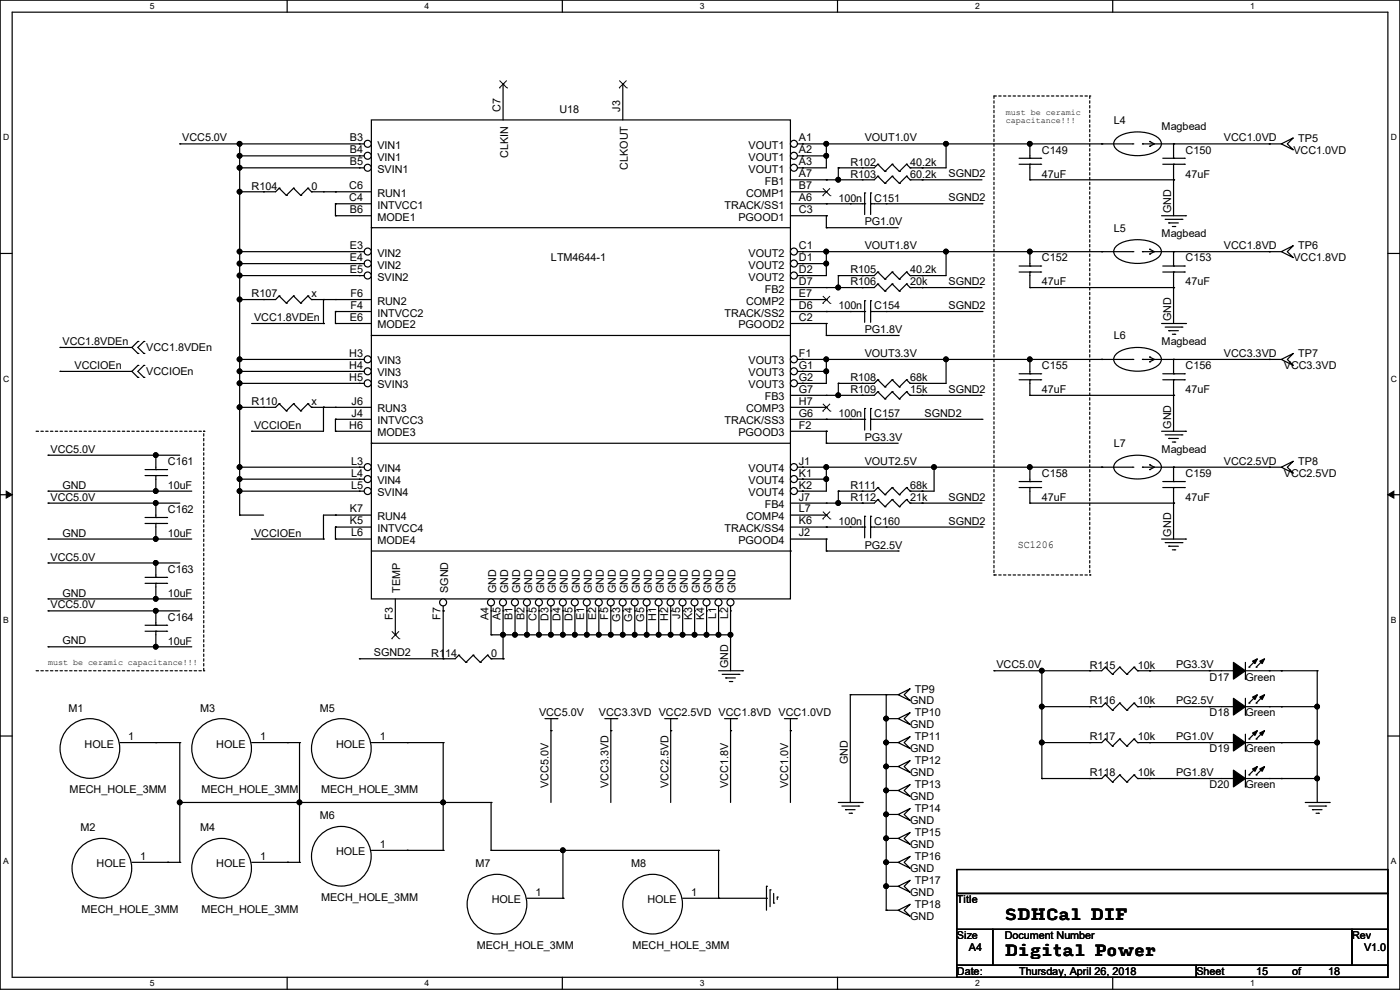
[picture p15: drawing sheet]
<svg xmlns="http://www.w3.org/2000/svg" width="297mm" height="210mm" viewBox="0 0 297 210" stroke-linecap="round" stroke-linejoin="round" font-family="sans-serif">
<defs><g id="words">
<g font-size="3.3">
<text x="213.1" y="195.1">SDHCal DIF</text>
<text x="213.1" y="202.7">Digital Power</text>
</g>
<g font-size="2.3">
<text x="106.2" y="23.7" transform="rotate(-90 106.2 23.7)">C7</text>
<text x="118.7" y="24">U18</text>
<text x="131.6" y="23.7" transform="rotate(-90 131.6 23.7)">J3</text>
<text x="74.2" y="30">B3</text>
<text x="169.5" y="30">A1</text>
<text x="236.3" y="26.2">L4</text>
<text x="246.4" y="27.5">Magbead</text>
<text x="38.7" y="30">VCC5.0V</text>
<text x="74.2" y="32.5">B4</text>
<text x="74.2" y="35.1">B5</text>
<text x="80.1" y="31.6">VIN1</text>
<text x="80.1" y="34.1">VIN1</text>
<text x="107.8" y="33.4" transform="rotate(-90 107.8 33.4)">CLKIN</text>
<text x="133.2" y="36" transform="rotate(-90 133.2 36)">CLKOUT</text>
<text x="158.8" y="31.6">VOUT1</text>
<text x="158.8" y="34.1">VOUT1</text>
<text x="169.5" y="32.5">A2</text>
<text x="169.5" y="35.1">A3</text>
<text x="180.4" y="35.1">R102</text>
<text x="183.4" y="30">VOUT1.0V</text>
<text x="193.1" y="35.1">40.2k</text>
<text x="221" y="32.6">C149</text>
<text x="251.5" y="32.6">C150</text>
<text x="259.6" y="30">VCC1.0VD</text>
<text x="274.4" y="32.6">VCC1.0VD</text>
<text x="275.4" y="30.1">TP5</text>
<text x="53.4" y="40.2">R104</text>
<text x="66.1" y="40.2">0</text>
<text x="74.1" y="40.1">C6</text>
<text x="80.1" y="36.7">SVIN1</text>
<text x="80.1" y="41.7">RUN1</text>
<text x="158.3" y="41.7">COMP1</text>
<text x="158.8" y="36.7">VOUT1</text>
<text x="162.2" y="39.2">FB1</text>
<text x="169.5" y="37.6">A7</text>
<text x="169.5" y="40.1">B7</text>
<text x="180.4" y="37.7">R103</text>
<text x="193.1" y="37.7">60.2k</text>
<text x="201.2" y="37.6">SGND2</text>
<text x="221" y="37.7">47uF</text>
<text x="251.5" y="37.7">47uF</text>
<text x="74.1" y="42.7">C4</text>
<text x="74.2" y="45.2">B6</text>
<text x="80.1" y="46.8">MODE1</text>
<text x="80.1" y="44.3">INTVCC1</text>
<text x="153.7" y="44.3">TRACK/SS1</text>
<text x="156.6" y="46.8">PGOOD1</text>
<text x="169.5" y="42.7">A6</text>
<text x="169.5" y="45.2">C3</text>
<text x="177.9" y="42.8">100n</text>
<text x="183.4" y="47.8">PG1.0V</text>
<text x="185.5" y="42.8">C151</text>
<text x="201.2" y="42.7">SGND2</text>
<text x="248.5" y="45.3" transform="rotate(-90 248.5 45.3)">GND</text>
<text x="74.2" y="52.8">E3</text>
<text x="169.5" y="52.8">C1</text>
<text x="183.4" y="52.9">VOUT1.8V</text>
<text x="236.3" y="49.1">L5</text>
<text x="246.4" y="50.4">Magbead</text>
<text x="259.6" y="52.9">VCC1.8VD</text>
<text x="275.4" y="52.9">TP6</text>
<text x="74.2" y="55.4">E4</text>
<text x="74.2" y="57.9">E5</text>
<text x="80.1" y="54.4">VIN2</text>
<text x="80.1" y="57">VIN2</text>
<text x="80.1" y="59.5">SVIN2</text>
<text x="116.9" y="55.5">LTM4644-1</text>
<text x="158.8" y="54.4">VOUT2</text>
<text x="158.8" y="57">VOUT2</text>
<text x="158.8" y="59.5">VOUT2</text>
<text x="169.5" y="55.4">D1</text>
<text x="169.5" y="57.9">D2</text>
<text x="180.4" y="58">R105</text>
<text x="193.1" y="58">40.2k</text>
<text x="221" y="55.5">C152</text>
<text x="251.5" y="55.5">C153</text>
<text x="274.4" y="55.5">VCC1.8VD</text>
<text x="53.4" y="63.1">R107</text>
<text x="66.1" y="63.1">x</text>
<text x="74.3" y="65.5">F4</text>
<text x="74.3" y="63">F6</text>
<text x="80.1" y="64.6">RUN2</text>
<text x="158.3" y="64.6">COMP2</text>
<text x="162.2" y="62.1">FB2</text>
<text x="169.5" y="65.5">D6</text>
<text x="169.5" y="60.5">D7</text>
<text x="169.5" y="63">E7</text>
<text x="177.9" y="65.6">100n</text>
<text x="180.4" y="60.5">R106</text>
<text x="185.5" y="65.6">C154</text>
<text x="193.1" y="60.5">20k</text>
<text x="201.2" y="60.5">SGND2</text>
<text x="201.2" y="65.6">SGND2</text>
<text x="221" y="60.5">47uF</text>
<text x="251.5" y="60.5">47uF</text>
<text x="53.9" y="68.1">VCC1.8VDEn</text>
<text x="74.2" y="68.1">E6</text>
<text x="80.1" y="69.7">MODE2</text>
<text x="80.1" y="67.1">INTVCC2</text>
<text x="153.7" y="67.1">TRACK/SS2</text>
<text x="156.6" y="69.7">PGOOD2</text>
<text x="169.5" y="68.1">C2</text>
<text x="183.4" y="70.7">PG1.8V</text>
<text x="236.3" y="72">L6</text>
<text x="248.5" y="68.1" transform="rotate(-90 248.5 68.1)">GND</text>
<text x="13.3" y="73.2">VCC1.8VDEn</text>
<text x="31" y="74.5">VCC1.8VDEn</text>
<text x="74.1" y="75.7">H3</text>
<text x="80.1" y="77.3">VIN3</text>
<text x="158.8" y="77.3">VOUT3</text>
<text x="169.5" y="75.7">F1</text>
<text x="183.4" y="75.7">VOUT3.3V</text>
<text x="246.4" y="73.2">Magbead</text>
<text x="259.6" y="75.7">VCC3.3VD</text>
<text x="275.4" y="75.8">TP7</text>
<text x="15.8" y="78.3">VCCIOEn</text>
<text x="31" y="79.6">VCCIOEn</text>
<text x="74.1" y="78.2">H4</text>
<text x="74.1" y="80.8">H5</text>
<text x="80.1" y="79.8">VIN3</text>
<text x="80.1" y="82.4">SVIN3</text>
<text x="158.8" y="79.8">VOUT3</text>
<text x="158.8" y="82.4">VOUT3</text>
<text x="169.5" y="78.2">G1</text>
<text x="169.5" y="80.8">G2</text>
<text x="169.5" y="83.3">G7</text>
<text x="180.4" y="80.9">R108</text>
<text x="180.4" y="83.4">R109</text>
<text x="193.1" y="80.9">68k</text>
<text x="193.1" y="83.4">15k</text>
<text x="201.2" y="83.4">SGND2</text>
<text x="221" y="78.3">C155</text>
<text x="221" y="83.4">47uF</text>
<text x="251.5" y="78.3">C156</text>
<text x="251.5" y="83.4">47uF</text>
<text x="272.3" y="78.3">VCC3.3VD</text>
<text x="53.4" y="85.9">R110</text>
<text x="66.1" y="85.9">x</text>
<text x="74.6" y="88.4">J4</text>
<text x="74.6" y="85.9">J6</text>
<text x="80.1" y="87.5">RUN3</text>
<text x="158.3" y="87.5">COMP3</text>
<text x="162.2" y="84.9">FB3</text>
<text x="169.5" y="88.4">G6</text>
<text x="169.5" y="85.9">H7</text>
<text x="177.9" y="88.5">100n</text>
<text x="185.5" y="88.5">C157</text>
<text x="196.1" y="88.4">SGND2</text>
<text x="53.9" y="91">VCCIOEn</text>
<text x="74.1" y="90.9">H6</text>
<text x="80.1" y="92.5">MODE3</text>
<text x="80.1" y="90">INTVCC3</text>
<text x="153.7" y="90">TRACK/SS3</text>
<text x="156.6" y="92.5">PGOOD3</text>
<text x="169.5" y="90.9">F2</text>
<text x="183.4" y="93.5">PG3.3V</text>
<text x="236.3" y="94.8">L7</text>
<text x="248.5" y="91" transform="rotate(-90 248.5 91)">GND</text>
<text x="10.7" y="96.1">VCC5.0V</text>
<text x="35.6" y="98.6">C161</text>
<text x="74.5" y="98.6">L3</text>
<text x="74.5" y="101.1">L4</text>
<text x="80.1" y="100.2">VIN4</text>
<text x="158.8" y="100.2">VOUT4</text>
<text x="169.5" y="98.6">J1</text>
<text x="169.5" y="101.1">K1</text>
<text x="183.4" y="98.6">VOUT2.5V</text>
<text x="221" y="101.2">C158</text>
<text x="246.4" y="96.1">Magbead</text>
<text x="251.5" y="101.2">C159</text>
<text x="259.6" y="98.6">VCC2.5VD</text>
<text x="272.3" y="101.2">VCC2.5VD</text>
<text x="275.4" y="98.6">TP8</text>
<text x="10.7" y="106.2">VCC5.0V</text>
<text x="13.3" y="103.7">GND</text>
<text x="35.6" y="103.7">10uF</text>
<text x="74.5" y="103.6">L5</text>
<text x="80.1" y="102.7">VIN4</text>
<text x="80.1" y="105.2">SVIN4</text>
<text x="158.8" y="102.7">VOUT4</text>
<text x="158.8" y="105.2">VOUT4</text>
<text x="162.2" y="107.8">FB4</text>
<text x="169.5" y="103.6">K2</text>
<text x="169.5" y="106.2">J7</text>
<text x="180.4" y="103.7">R111</text>
<text x="180.4" y="106.3">R112</text>
<text x="193.1" y="103.7">68k</text>
<text x="193.1" y="106.3">21k</text>
<text x="201.2" y="106.2">SGND2</text>
<text x="221" y="106.3">47uF</text>
<text x="251.5" y="106.3">47uF</text>
<text x="13.3" y="113.8">GND</text>
<text x="35.6" y="108.8">C162</text>
<text x="35.6" y="113.9">10uF</text>
<text x="53.9" y="113.8">VCCIOEn</text>
<text x="74.2" y="111.3">K5</text>
<text x="74.2" y="108.7">K7</text>
<text x="74.5" y="113.8">L6</text>
<text x="80.1" y="112.9">INTVCC4</text>
<text x="80.1" y="110.3">RUN4</text>
<text x="153.7" y="112.9">TRACK/SS4</text>
<text x="158.3" y="110.3">COMP4</text>
<text x="169.5" y="113.8">J2</text>
<text x="169.5" y="111.3">K6</text>
<text x="169.5" y="108.7">L7</text>
<text x="177.9" y="111.3">100n</text>
<text x="185.5" y="111.3">C160</text>
<text x="201.2" y="111.3">SGND2</text>
<text x="248.5" y="113.8" transform="rotate(-90 248.5 113.8)">GND</text>
<text x="10.7" y="118.9">VCC5.0V</text>
<text x="80.1" y="115.4">MODE4</text>
<text x="156.6" y="115.4">PGOOD4</text>
<text x="183.4" y="116.4">PG2.5V</text>
<text x="215.9" y="116.2">SC1206</text>
<text x="35.6" y="121.5">C163</text>
<text x="84.9" y="125.8" transform="rotate(-90 84.9 125.8)">TEMP</text>
<text x="95.1" y="125.8" transform="rotate(-90 95.1 125.8)">SGND</text>
<text x="105.2" y="125.8" transform="rotate(-90 105.2 125.8)">GND</text>
<text x="107.8" y="125.8" transform="rotate(-90 107.8 125.8)">GND</text>
<text x="110.3" y="125.8" transform="rotate(-90 110.3 125.8)">GND</text>
<text x="112.9" y="125.8" transform="rotate(-90 112.9 125.8)">GND</text>
<text x="115.4" y="125.8" transform="rotate(-90 115.4 125.8)">GND</text>
<text x="117.9" y="125.8" transform="rotate(-90 117.9 125.8)">GND</text>
<text x="120.5" y="125.8" transform="rotate(-90 120.5 125.8)">GND</text>
<text x="123" y="125.8" transform="rotate(-90 123 125.8)">GND</text>
<text x="125.6" y="125.8" transform="rotate(-90 125.6 125.8)">GND</text>
<text x="128.1" y="125.8" transform="rotate(-90 128.1 125.8)">GND</text>
<text x="130.6" y="125.8" transform="rotate(-90 130.6 125.8)">GND</text>
<text x="133.2" y="125.8" transform="rotate(-90 133.2 125.8)">GND</text>
<text x="135.7" y="125.8" transform="rotate(-90 135.7 125.8)">GND</text>
<text x="138.3" y="125.8" transform="rotate(-90 138.3 125.8)">GND</text>
<text x="140.8" y="125.8" transform="rotate(-90 140.8 125.8)">GND</text>
<text x="143.3" y="125.8" transform="rotate(-90 143.3 125.8)">GND</text>
<text x="145.9" y="125.8" transform="rotate(-90 145.9 125.8)">GND</text>
<text x="148.4" y="125.8" transform="rotate(-90 148.4 125.8)">GND</text>
<text x="151" y="125.8" transform="rotate(-90 151 125.8)">GND</text>
<text x="153.5" y="125.8" transform="rotate(-90 153.5 125.8)">GND</text>
<text x="156.1" y="125.8" transform="rotate(-90 156.1 125.8)">GND</text>
<text x="10.7" y="129.1">VCC5.0V</text>
<text x="13.3" y="126.5">GND</text>
<text x="35.6" y="126.6">10uF</text>
<text x="35.6" y="131.7">C164</text>
<text x="83.3" y="131.5" transform="rotate(-90 83.3 131.5)">F3</text>
<text x="93.5" y="131.5" transform="rotate(-90 93.5 131.5)">F7</text>
<text x="103.6" y="131.6" transform="rotate(-90 103.6 131.6)">A4</text>
<text x="106.2" y="131.6" transform="rotate(-90 106.2 131.6)">A5</text>
<text x="108.7" y="131.6" transform="rotate(-90 108.7 131.6)">B1</text>
<text x="111.3" y="131.6" transform="rotate(-90 111.3 131.6)">B2</text>
<text x="113.8" y="131.7" transform="rotate(-90 113.8 131.7)">C5</text>
<text x="116.3" y="131.7" transform="rotate(-90 116.3 131.7)">D3</text>
<text x="118.9" y="131.7" transform="rotate(-90 118.9 131.7)">D4</text>
<text x="121.4" y="131.7" transform="rotate(-90 121.4 131.7)">D5</text>
<text x="124" y="131.6" transform="rotate(-90 124 131.6)">E1</text>
<text x="126.5" y="131.6" transform="rotate(-90 126.5 131.6)">E2</text>
<text x="129" y="131.5" transform="rotate(-90 129 131.5)">F5</text>
<text x="131.6" y="131.9" transform="rotate(-90 131.6 131.9)">G3</text>
<text x="134.1" y="131.9" transform="rotate(-90 134.1 131.9)">G4</text>
<text x="136.7" y="131.9" transform="rotate(-90 136.7 131.9)">G5</text>
<text x="139.2" y="131.7" transform="rotate(-90 139.2 131.7)">H1</text>
<text x="141.7" y="131.7" transform="rotate(-90 141.7 131.7)">H2</text>
<text x="144.3" y="131.2" transform="rotate(-90 144.3 131.2)">J5</text>
<text x="146.8" y="131.6" transform="rotate(-90 146.8 131.6)">K3</text>
<text x="149.4" y="131.6" transform="rotate(-90 149.4 131.6)">K4</text>
<text x="151.9" y="131.4" transform="rotate(-90 151.9 131.4)">L1</text>
<text x="154.4" y="131.4" transform="rotate(-90 154.4 131.4)">L2</text>
<text x="13.3" y="136.7">GND</text>
<text x="35.6" y="136.7">10uF</text>
<text x="79.3" y="139.2">SGND2</text>
<text x="91.5" y="139.3">R114</text>
<text x="104.2" y="139.3">0</text>
<text x="154.5" y="141.8" transform="rotate(-90 154.5 141.8)">GND</text>
<text x="211.4" y="141.8">VCC5.0V</text>
<text x="231.2" y="141.8">R115</text>
<text x="241.4" y="141.8">10k</text>
<text x="249.5" y="141.8">PG3.3V</text>
<text x="193.1" y="149.4">GND</text>
<text x="194.1" y="146.9">TP9</text>
<text x="231.2" y="149.4">R116</text>
<text x="241.4" y="149.4">10k</text>
<text x="249.5" y="149.4">PG2.5V</text>
<text x="256.6" y="144.4">D17</text>
<text x="264.2" y="144.4">Green</text>
<text x="14.5" y="151">M1</text>
<text x="42.5" y="151">M3</text>
<text x="67.9" y="151">M5</text>
<text x="114.4" y="152">VCC5.0V</text>
<text x="127" y="152">VCC3.3VD VCC2.5VD VCC1.8VD VCC1.0VD</text>
<text x="193.1" y="154.5">GND</text>
<text x="194.1" y="152">TP10</text>
<text x="256.6" y="152">D18</text>
<text x="264.2" y="152">Green</text>
<text x="18" y="158.6">HOLE</text>
<text x="27.2" y="157">1</text>
<text x="45.9" y="158.6">HOLE</text>
<text x="55.2" y="157">1</text>
<text x="71.3" y="158.6">HOLE</text>
<text x="80.6" y="157">1</text>
<text x="193.1" y="159.6">GND</text>
<text x="194.1" y="157.1">TP11</text>
<text x="231.2" y="157.1">R117</text>
<text x="241.4" y="157.1">10k</text>
<text x="249.5" y="157">PG1.0V</text>
<text x="256.6" y="159.6">D19</text>
<text x="264.2" y="159.6">Green</text>
<text x="116.4" y="167.2" transform="rotate(-90 116.4 167.2)">VCC5.0V</text>
<text x="129.1" y="167.2" transform="rotate(-90 129.1 167.2)">VCC3.3VD</text>
<text x="141.8" y="167.2" transform="rotate(-90 141.8 167.2)">VCC2.5VD</text>
<text x="154.5" y="167.2" transform="rotate(-90 154.5 167.2)">VCC1.8V</text>
<text x="167.2" y="167.2" transform="rotate(-90 167.2 167.2)">VCC1.0V</text>
<text x="179.9" y="162.1" transform="rotate(-90 179.9 162.1)">GND</text>
<text x="193.1" y="164.7">GND</text>
<text x="194.1" y="167.2">TP13</text>
<text x="194.1" y="162.1">TP12</text>
<text x="231.2" y="164.7">R118</text>
<text x="241.4" y="164.7">10k</text>
<text x="249.5" y="164.6">PG1.8V</text>
<text x="256.6" y="167.2">D20</text>
<text x="264.2" y="167.2">Green</text>
<text x="14.8" y="168.2">MECH_HOLE_3MM</text>
<text x="42.7" y="168.2">MECH_HOLE_3MM</text>
<text x="67.9" y="173.8">M6</text>
<text x="68.1" y="168.2">MECH_HOLE_3MM</text>
<text x="193.1" y="169.8">GND</text>
<text x="194.1" y="172.3">TP14</text>
<text x="17.1" y="176.4">M2</text>
<text x="42.5" y="176.4">M4</text>
<text x="80.6" y="179.8">1</text>
<text x="193.1" y="174.8">GND</text>
<text x="193.1" y="179.9">GND</text>
<text x="194.1" y="177.4">TP15</text>
<text x="20.5" y="184">HOLE</text>
<text x="29.8" y="182.4">1</text>
<text x="45.9" y="184">HOLE</text>
<text x="55.2" y="182.4">1</text>
<text x="71.3" y="181.4">HOLE</text>
<text x="100.9" y="184">M7</text>
<text x="133.9" y="184">M8</text>
<text x="193.1" y="185">GND</text>
<text x="194.1" y="182.5">TP16</text>
<text x="68.1" y="191.1">MECH_HOLE_3MM</text>
<text x="104.3" y="191.6">HOLE</text>
<text x="113.6" y="190">1</text>
<text x="137.3" y="191.6">HOLE</text>
<text x="146.6" y="190">1</text>
<text x="193.1" y="190.1">GND</text>
<text x="194.1" y="187.5">TP17</text>
<text x="203" y="191.6">Title</text>
<text x="17.3" y="193.6">MECH_HOLE_3MM</text>
<text x="42.7" y="193.6">MECH_HOLE_3MM</text>
<text x="193.1" y="195.2">GND</text>
<text x="194.1" y="192.6">TP18</text>
<text x="101.1" y="201.3">MECH_HOLE_3MM</text>
<text x="134.2" y="201.3">MECH_HOLE_3MM</text>
<text x="203" y="199.2">Size</text>
<text x="205.5" y="201.8">A4</text>
<text x="213.2" y="199.2">Document Number</text>
<text x="286.8" y="199.2">Rev</text>
<text x="289.4" y="201.8">V1.0</text>
<text x="203" y="206.8">Date:</text>
<text x="216.2" y="206.8">Thursday, April 26, 2018</text>
<text x="253.8" y="206.8">Sheet</text>
<text x="266.5" y="206.8">15</text>
<text x="274.1" y="206.8">of</text>
<text x="281.7" y="206.8">18</text>
</g>
<g font-size="1.8">
<text x="31.8" y="1.9">5</text>
<text x="90.1" y="1.9">4</text>
<text x="148.5" y="1.9">3</text>
<text x="206.8" y="1.9">2</text>
<text x="265.2" y="1.9">1</text>
<text x=".7" y="29.8">D</text>
<text x="213.4" y="24.3">must be ceramic</text>
<text x="213.4" y="26.1">capacitance!!!</text>
<text x="295.1" y="29.8">D</text>
<text x=".7" y="80.9">C</text>
<text x="295.1" y="80.9">C</text>
<text x=".7" y="132.1">B</text>
<text x="295.1" y="132.1">B</text>
<text x="10.2" y="141.1">must be ceramic capacitance!!!</text>
<text x=".7" y="183.3">A</text>
<text x="295.1" y="183.3">A</text>
<text x="31.8" y="209.2">5</text>
<text x="90.1" y="209.2">4</text>
<text x="148.5" y="209.2">3</text>
<text x="206.8" y="209.2">2</text>
<text x="265.2" y="209.2">1</text>
</g>
</g></defs>
<path d="M0 0h297v209.8h-297zM2.6 2.6h291.8v204.7h-291.8z" fill="none" stroke="#000" stroke-width=".25"/>
<g fill="#fff">
<path d="M31.7 .3h1v2h-1z"/>
<path d="M31.7 207.6h1v2h-1z"/>
</g>
<path d="M60.9 0v2.6M60.9 207.3v2.5" fill="none" stroke="#000" stroke-width=".25"/>
<g fill="#fff">
<path d="M90.1 .3h1v2h-1z"/>
<path d="M90.1 207.6h1v2h-1z"/>
</g>
<path d="M119.3 0v2.6M119.3 207.3v2.5" fill="none" stroke="#000" stroke-width=".25"/>
<g fill="#fff">
<path d="M148.5 .3h.9v2h-.9z"/>
<path d="M148.5 207.6h.9v2h-.9z"/>
</g>
<path d="M177.7 0v2.6M177.7 207.3v2.5" fill="none" stroke="#000" stroke-width=".25"/>
<g fill="#fff">
<path d="M206.8 .3h1v2h-1z"/>
<path d="M206.8 207.6h1v2h-1z"/>
</g>
<path d="M236.1 0v2.6M236.1 207.3v2.5" fill="none" stroke="#000" stroke-width=".25"/>
<g fill="#fff">
<path d="M265.2 .3h1v2h-1z"/>
<path d="M265.2 207.6h1v2h-1z"/>
<path d="M.7 28.2h1.2v1.9h-1.2z"/>
<path d="M295.1 28.2h1.2v1.9h-1.2z"/>
<path d="M.7 79.3h1.2v2h-1.2z"/>
<path d="M295.1 79.3h1.2v2h-1.2z"/>
</g>
<path d="M0 53.8h2.6M294.4 53.8h2.6" fill="none" stroke="#000" stroke-width=".25"/>
<g fill="#fff">
<path d="M.7 130.5h1.2v2h-1.2z"/>
<path d="M295.1 130.5h1.1v2h-1.1z"/>
</g>
<path d="M0 104.9h2.6M294.4 104.9h2.6" fill="none" stroke="#000" stroke-width=".25"/>
<path d="M1.3 104.2l1.3 .7-1.3 .8zM294.4 104.9l1.3-.7v1.5z" fill="#000" stroke="#000" stroke-width=".21"/>
<g fill="#fff">
<path d="M.7 181.7h1.2v2h-1.2z"/>
<path d="M295.1 181.7h1.1v2h-1.1z"/>
</g>
<g fill="none" stroke="#000" stroke-width=".25">
<path d="M38.1 30.5h.1M38.1 30.5h38.1M50.8 35.6h.1M50.8 30.5h.1M50.8 33.1h.1M50.8 30.5v78.8M50.8 33.1h25.4M50.8 35.6h25.4M59.2 39.9h.1M59.2 39.9l-.7 .8h-7.7M59.2 39.9l1.5 1.5M62.3 39.9h.1"/>
<path d="M62.3 39.9l-1.6 1.5M62.3 39.9l1.5 1.5M65.3 39.9h.1M65.3 39.9l-1.5 1.5M65.3 39.9l.8 .8M78.8 25.4h88.9v101.6h-88.9zM170.2 33.1h.1M170.2 35.6h.1M170.2 30.5h.1M170.2 33.1h5.1M170.2 30.5h70.1M175.3 30.5h.1"/>
<path d="M175.3 33.1h.1M175.3 38.1h.1M175.3 30.5v5.1h-5.1M177.8 35.6h.1M177.8 38.1h.1M177.8 35.6h5.1M177.8 35.6v2.5M182.9 38.1h.1M186.2 37.4h.1M186.2 37.4l-.7 .7h-10.2M186.2 37.4l1.5 1.5M187.7 38.9h.1"/>
<path d="M189.3 37.4h.1M189.3 37.4l-1.6 1.5M189.3 37.4l1.5 1.5M190.8 38.9h.1M192.3 37.4h.1M192.3 37.4l-1.5 1.5M192.3 37.4l.8 .7M193.1 38.1h.1M193.1 38.1h15.2M195.6 38.1h.1M195.6 35.6h.1M200.7 30.5h.1"/>
<path d="M200.7 30.5v5.1h-5.1M218.5 30.5h.1M218.5 38.1h30.5M233.7 30.5h.1M236.7 29.5a7.7 7.7 0 0 1 7.4-1.1 2.88 2.88 0 0 1 2.3 2.1 3.3 3.3 0 0 1-3.1 2.3 7.6 7.6 0 0 1-6.6-1.3 1.41 1.41 0 0 1 0-2zM240.3 30.5h.1M242.4 30.5h.1M242.4 30.5h26.9M243.9 30h.1M243.9 31h.1M243.9 30l1 .5-1 .5M249 38.1h.1"/>
<path d="M249 30.5h.1M249 38.1v7.7M269.3 30.5h.1M50.8 40.7h.1M50.8 53.4h.1M50.8 55.9h.1M50.8 58.5h.1M50.8 55.9h25.4M50.8 53.4h25.4M50.8 58.5h25.4M55.9 40.7h.1M60.7 41.4h.1"/>
<path d="M63.8 41.4h.1M66.1 40.7h.1M66.1 40.7h5.1M68.6 40.7h.1M71.2 40.7h.1M71.2 43.2h.1M71.2 43.2v2.6M78.8 48.3h.1M78.8 48.3h88.9M170.2 55.9h.1M170.2 58.5h.1M170.2 53.4h.1"/>
<path d="M170.2 55.9h5.1M170.2 53.4h63.5M175.3 53.4h.1M175.3 55.9h.1M175.3 43.2h.1M175.3 48.3h.1M175.3 45.8h.1M175.3 45.8v2.5M175.3 53.4v5.1h-5.1M175.3 43.2h8.1M175.3 48.3h15.2M177.8 58.5h.1"/>
<path d="M177.8 58.5v2.5M180.4 43.2h.1M182.9 58.5h.1M183.4 43.2h.1M183.4 40.9h.1M183.4 40.9v4.6M184.7 40.9h.1M184.7 43.2h.1M184.7 43.2h23.6M184.7 40.9v4.6M186.2 57.7h.1M186.2 57.7l-.7 .8h-7.7"/>
<path d="M186.2 57.7l1.5 1.5M187.7 59.2h.1M188 43.2h.1M189.3 57.7h.1M189.3 57.7l-1.6 1.5M189.3 57.7l1.5 1.5M190.8 59.2h.1M192.3 57.7h.1M192.3 57.7l-1.5 1.5M192.3 57.7l.8 .8M193.1 58.5h.1M195.6 58.5h.1"/>
<path d="M200.7 53.4h.1M200.7 53.4v5.1h-7.6M208.3 43.2h.1M216.2 57.7h4.6M216.2 56.4h4.6M218.5 53.4h.1M218.5 56.4h.1M218.5 57.7h.1M218.5 53.4v3M218.5 57.7v3.3M220.8 57.7h.1M220.8 56.4h.1"/>
<path d="M233.7 53.4h.1M246.4 45.8h5.1M246.7 57.7h4.5M246.7 56.4h4.5M247.2 46.5h3.5M247.9 47.3h.1M247.9 47.3h2.1M248.7 48h.5M249 56.4h.1M249 57.7h.1M249 53.4h.1M249 53.4h22.8"/>
<path d="M249 53.4v3M249 57.7v10.9M249.2 48h.1M250.7 46.5h.1M251.2 57.7h.1M251.2 56.4h.1M251.5 45.8h.1M269.3 53.4h.1M271.8 53.4l2.6-1.3-1.3 1.3 1.3 1.3zM12.7 73.7h.1M12.7 78.8h.1M12.7 78.8h15.3"/>
<path d="M12.7 73.7h15.3M28 73.7l1.3 1.3M28 78.8l1.3 1.3M29.3 72.4h.1M29.3 75h.1M29.3 77.5h.1M29.3 72.4l-1.3 1.3M29.3 77.5l-1.3 1.3M30.5 75h.1M30.5 72.4h.1M30.5 77.5h.1M30.5 72.4l-1.2 1.3 1.2 1.3"/>
<path d="M30.5 77.5l-1.2 1.3 1.2 1.3M50.8 63.5h.1M50.8 76.2h.1M50.8 78.8h.1M50.8 78.8h25.4M50.8 76.2h25.4M50.8 63.5h5.1M53.4 68.6h15.2M68.6 68.6h.1M68.6 63.5h.1M68.6 63.5v5.1M68.6 63.5h2.6"/>
<path d="M71.2 66.1h.1M71.2 66.1v2.5M78.8 71.2h.1M78.8 71.2h88.9M170.2 78.8h.1M170.2 76.2h.1M170.2 78.8h5.1M170.2 76.2h63.5M175.3 76.2h.1M175.3 78.8h.1M175.3 66.1h.1M175.3 71.2h.1"/>
<path d="M175.3 76.2v5.1h-5.1M175.3 68.6v2.6M175.3 66.1h5.1M175.3 71.2h15.2M177.8 61h.1M182.9 61h.1M186.2 60.2h.1M186.2 60.2l-.7 .8h-10.2M186.2 60.2l1.5 1.6M187.7 61.8h.1M188 66.1h20.3M189.3 60.2h.1"/>
<path d="M189.3 60.2l-1.6 1.6M189.3 60.2l1.5 1.6M190.5 71.2h.1M190.8 61.8h.1M192.3 60.2h.1M192.3 60.2l-1.5 1.6M192.3 60.2l.8 .8M193.1 61h.1M193.1 61h15.2M195.6 61h.1M200.7 76.2h.1M200.7 76.2v5.1h-7.6"/>
<path d="M208.3 66.1h.1M218.5 76.2h.1M218.5 61h.1M218.5 61h30.5M233.7 76.2h.1M246.4 68.6h5.1M247.2 69.4h3.5M247.9 70.1h.1M247.9 70.1h2.1M248.7 70.9h.5M249 61h.1M249 76.2h22.8"/>
<path d="M249.2 70.9h.1M250.7 69.4h.1M251.5 68.6h.1M269.3 76.2h.1M271.8 76.2l2.6-1.2-1.3 1.2 1.3 1.3zM10.2 96.6h.1M10.2 96.6h27.9M29.3 80.1h.1M30.5 80.1h.1M33.1 96.6h.1M50.8 81.3h.1M50.8 86.4h.1"/>
<path d="M50.8 99.1h.1M50.8 81.3h25.4M50.8 99.1h25.4M50.8 86.4h5.1M53.4 91.5h.1M68.6 86.4h.1M68.6 86.4h2.6M68.6 86.4v5.1h-15.2M71.2 88.9h.1M71.2 88.9v2.6M78.8 94h.1M78.8 94h88.9"/>
<path d="M170.2 81.3h.1M170.2 99.1h.1M170.2 99.1h63.5M175.3 99.1h.1M175.3 88.9h.1M175.3 94h.1M175.3 91.5h.1M175.3 99.1v5.1h-5.1M175.3 91.5v2.5M175.3 88.9h5.1M175.3 94h15.2M177.8 81.3h.1"/>
<path d="M177.8 83.9h.1M177.8 81.3v2.6M182.9 83.9h.1M182.9 81.3h.1M186.2 80.6h.1M186.2 83.1h.1M186.2 80.6l-.7 .7h-7.7M186.2 83.1l-.7 .8h-10.2M186.2 80.6l1.5 1.5M186.2 83.1l1.5 1.5M187.7 82.1h.1M187.7 84.6h.1"/>
<path d="M188 88.9h20.3M189.3 80.6h.1M189.3 83.1h.1M189.3 80.6l-1.6 1.5M189.3 80.6l1.5 1.5M189.3 83.1l-1.6 1.5M189.3 83.1l1.5 1.5M190.8 82.1h.1M190.8 84.6h.1M192.3 80.6h.1M192.3 83.1h.1M192.3 80.6l-1.5 1.5"/>
<path d="M192.3 80.6l.8 .7M192.3 83.1l-1.5 1.5M192.3 83.1l.8 .8M193.1 81.3h.1M193.1 83.9h.1M193.1 83.9h15.2M195.6 81.3h.1M195.6 83.9h.1M198.2 99.1h.1M198.2 99.1v5.1h-5.1M208.3 88.9h.1M218.5 99.1h.1"/>
<path d="M218.5 83.9h30.5M218.5 99.1v3.1M233.7 99.1h.1M246.4 91.5h5.1M247.2 92.2h3.5M247.9 93h.1M247.9 93h2.1M248.7 93.8h.5M249 83.9h.1M249 99.1h.1M249 99.1h20.3M249 83.9v7.6"/>
<path d="M249 99.1v3.1M249.2 93.8h.1M250.7 92.2h.1M251.5 91.5h.1M269.3 99.1h.1M10.2 104.2h.1M10.2 114.3h.1M10.2 106.7h.1M10.2 119.4h.1M10.2 104.2h30.5M10.2 114.3h30.5M10.2 119.4h27.9"/>
<path d="M10.2 106.7h27.9M30.8 111h4.5M30.8 109.8h4.5M33.1 104.2h.1M33.1 119.4h.1M33.1 114.3h.1M33.1 106.7h.1M33.1 109.8h.1M33.1 111h.1M33.1 106.7v3.1M33.1 111v3.3M33.1 119.4v3.1"/>
<path d="M35.3 111h.1M35.3 109.8h.1M50.8 101.6h.1M50.8 104.2h.1M50.8 109.3h.1M50.8 104.2h25.4M50.8 101.6h25.4M50.8 109.3h5.1M53.4 114.3h.1M53.4 114.3h15.2M68.6 114.3h.1M71.2 111.8h.1"/>
<path d="M71.2 109.3h.1M71.2 111.8v2.5M71.2 109.3h-2.6v5M78.8 116.9h88.9M167.7 116.9h.1M170.2 101.6h.1M170.2 104.2h.1M170.2 101.6h5.1M175.3 101.6h.1M175.3 111.8h.1M175.3 116.9h.1M175.3 114.3v2.6"/>
<path d="M175.3 111.8h8.1M175.3 116.9h15.2M177.8 104.2h.1M177.8 106.7h.1M177.8 104.2v2.5M180.4 111.8h.1M182.9 106.7h.1M182.9 104.2h.1M183.4 111.8h.1M183.4 109.5h.1M183.4 109.5v4.6M184.7 109.5h.1"/>
<path d="M184.7 111.8h.1M184.7 111.8h23.6M184.7 109.5v4.6M186.2 103.4h.1M186.2 106h.1M186.2 103.4l-.7 .8h-7.7M186.2 106l-.7 .7h-10.2M186.2 103.4l1.5 1.5M186.2 106l1.5 1.5M187.7 104.9h.1M187.7 107.5h.1M188 111.8h.1"/>
<path d="M189.3 103.4h.1M189.3 106h.1M189.3 103.4l-1.6 1.5M189.3 103.4l1.5 1.5M189.3 106l-1.6 1.5M189.3 106l1.5 1.5M190.5 116.9h.1M190.8 104.9h.1M190.8 107.5h.1M192.3 103.4h.1M192.3 106h.1M192.3 103.4l-1.5 1.5"/>
<path d="M192.3 103.4l.8 .8M192.3 106l-1.5 1.5M192.3 106l.8 .7M193.1 104.2h.1M193.1 106.7h.1M193.1 106.7h15.2M195.6 104.2h.1M195.6 106.7h.1M208.3 111.8h.1M216.2 103.4h4.6M216.2 102.2h4.6M218.5 102.2h.1"/>
<path d="M218.5 103.4h.1M218.5 106.7h.1M218.5 106.7h30.5M218.5 103.4v3.3M220.8 103.4h.1M220.8 102.2h.1M246.4 114.3h5.1M246.7 103.4h4.5M246.7 102.2h4.5M247.2 115.1h3.5M247.9 115.9h.1M247.9 115.9h2.1"/>
<path d="M248.7 116.6h.5M249 106.7h.1M249 102.2h.1M249 103.4h.1M249 103.4v10.9M249.2 116.6h.1M250.7 115.1h.1M251.2 103.4h.1M251.2 102.2h.1M251.5 114.3h.1M10.2 127h.1M10.2 137.2h.1"/>
<path d="M10.2 129.6h.1M10.2 127h30.5M10.2 137.2h30.5M10.2 129.6h27.9M30.8 123.7h4.5M30.8 122.5h4.5M33.1 137.2h.1M33.1 129.6h.1M33.1 127h.1M33.1 122.5h.1M33.1 123.7h.1M33.1 123.7v3.3"/>
<path d="M35.3 123.7h.1M35.3 122.5h.1M76.2 139.7h.1M94 129.6h.1M94 139.7h.1M94 129.6v10.1M97.3 139h.1M97.3 139l-.7 .7h-20.4M97.3 139l1.5 1.5M100.4 139h.1M100.4 139l-1.6 1.5M100.4 139l1.5 1.5"/>
<path d="M103.4 139h.1M103.4 139l-1.5 1.5M103.4 139l.8 .7M104.2 134.7h.1M104.2 139.7h.1M104.2 139.7h2.5M104.2 129.6v5.1M104.2 134.7h50.8M106.7 134.7h.1M106.7 139.7h.1M106.7 129.6v10.1M109.3 134.7h.1"/>
<path d="M109.3 129.6v5.1M111.8 134.7h.1M111.8 129.6v5.1M114.3 134.7h.1M114.3 129.6v5.1M116.9 134.7h.1M116.9 129.6v5.1M119.4 134.7h.1M119.4 129.6v5.1M122 134.7h.1M122 129.6v5.1M124.5 134.7h.1"/>
<path d="M124.5 129.6v5.1M127 134.7h.1M127 129.6v5.1M129.6 134.7h.1M129.6 129.6v5.1M132.1 134.7h.1M132.1 129.6v5.1M134.7 134.7h.1M134.7 129.6v5.1M137.2 134.7h.1M137.2 129.6v5.1M139.7 134.7h.1"/>
<path d="M139.7 129.6v5.1M142.3 134.7h.1M142.3 129.6v5.1M144.8 134.7h.1M144.8 129.6v5.1M147.4 134.7h.1M147.4 129.6v5.1M149.9 134.7h.1M149.9 129.6v5.1M152.4 134.7h.1M152.4 129.6v5.1M155 134.7h.1"/>
<path d="M155 129.6v12.7M0 156.1h2.6M33.1 157.5h5M38.1 157.5h.1M38.1 157.5v25.4M61 157.5h2.5M63.5 157.5h.1M63.5 157.5v25.4M86.4 157.5h7.6M94 157.5h.1M94 157.5v22.9M98.8 140.5h.1"/>
<path d="M101.9 140.5h.1M115.6 152.4h2.6M116.9 155h.1M116.9 152.4v17.8M118.2 152.4h.1M128.3 152.4h2.6M129.6 155h.1M129.6 152.4v17.8M130.9 152.4h.1M141 152.4h2.6M142.3 155h.1M142.3 152.4v17.8"/>
<path d="M143.6 152.4h.1M152.4 142.3h5.1M153.2 143h3.6M153.7 152.4h2.6M154 143.8h.1M154 143.8h2M154.7 144.6h.5M155 155h.1M155 152.4v17.8M155.2 144.6h.1M156.3 152.4h.1M156.8 143h.1"/>
<path d="M157.5 142.3h.1M166.4 152.4h2.6M167.7 155h.1M167.7 152.4v17.8M169 152.4h.1M180.4 147.4h.1M180.4 147.4v22.8M180.4 147.4h10.1M188 152.4h.1M188 157.5h.1M188 147.4h.1M188 157.5h2.5"/>
<path d="M188 147.4v45.7M190.5 147.4l2.6-1.3-1.3 1.3 1.3 1.2zM190.5 157.5l2.6-1.2-1.3 1.2 1.3 1.3zM210.9 142.3h.1M221 142.3h.1M221 149.9h.1M221 157.5h.1M221 149.9h10.2M221 142.3v22.8M231.2 157.5h.1M231.2 142.3h.1M234.5 156.8h.1"/>
<path d="M234.5 141.5h.1M234.5 141.5l-.8 .8h-22.8M234.5 156.8l-.8 .7h-12.7M234.5 156.8l1.5 1.5M234.5 141.5l1.5 1.5M236 158.3h.1M236 143h.1M237.5 156.8h.1M237.5 141.5h.1M237.5 156.8l-1.5 1.5M237.5 156.8l1.6 1.5M237.5 141.5l-1.5 1.5"/>
<path d="M237.5 141.5l1.6 1.5M239.1 158.3h.1M239.1 143h.1M240.6 156.8h.1M240.6 141.5h.1M240.6 156.8l-1.5 1.5M240.6 156.8l.7 .7M240.6 141.5l-1.5 1.5M240.6 141.5l.7 .8M241.3 157.5h.1M241.3 142.3h.1M241.3 142.3h15.3"/>
<path d="M241.3 157.5h20.4M243.9 142.3h.1M243.9 149.9h.1M243.9 157.5h.1M243.9 149.9h12.7M256.6 157.5h.1M261.7 157.5h.1M264.2 159.3h.1M264.2 157.5h15.2M264.2 155.7v3.6M265 156.8h.1M266.5 156.8h.1"/>
<path d="M266.5 155.2l-1.5 1.6M268 155.2l-1.5 1.6M269.3 157.5h.1M271.8 157.5h.1M271.8 149.9h.1M271.8 142.3h.1M271.8 142.3h7.6M271.8 149.9h7.6M279.4 142.3h.1M279.4 149.9h.1M279.4 142.3v27.9M294.4 156.1h2.6"/>
<path d="M38.1 170.2h.1M38.1 170.2h66.1M63.5 170.2h.1M94 170.2h.1M104.2 170.2h.1M104.2 170.2v10.2M177.8 170.2h5.1M178.6 171h3.6M179.4 171.7h.1M179.4 171.7h2M180.1 172.5h.5M180.4 170.2h.1"/>
<path d="M180.6 172.5h.1M182.2 171h.1M182.9 170.2h.1M188 162.6h.1M188 167.7h.1M188 172.8h.1M188 177.8h.1M188 167.7h2.5M190.5 167.7l2.6-1.3-1.3 1.3 1.3 1.3zM221 165.1h.1M221 165.1h10.2M243.9 165.1h.1"/>
<path d="M243.9 165.1h12.7M271.8 165.1h.1M271.8 165.1h7.6M276.9 170.2h5.1M277.7 171h3.5M278.4 171.7h.1M278.4 171.7h2.1M279.2 172.5h.5M279.4 165.1h.1M279.7 172.5h.1M281.2 171h.1M282 170.2h.1"/>
<path d="M28 182.9h10.1M35.6 182.9h.1M38.1 182.9h.1M53.4 182.9h10.1M61 182.9h.1M63.5 182.9h.1M78.8 180.4h15.2M86.4 180.4h.1M94 180.4h.1M104.2 180.4h.1M104.2 180.4h48.2M111.8 190.5h7.6"/>
<path d="M119.4 180.4h.1M119.4 190.5h.1M119.4 180.4v10.1M152.4 180.4h.1M152.4 190.5h.1M152.4 180.4v10.1M152.4 190.5h10.2M162.6 190.5h.1M162.6 188h.1M162.6 188v5.1M163.4 188.8h.1M163.4 188.8v3.5"/>
<path d="M164.1 191.6h.1M164.1 189.5v2.1M164.9 190.3h.1M164.9 190.3v.5M188 182.9h.1M188 188h.1M188 193.1h.1M188 182.9h2.5M190.5 182.9l2.6-1.2-1.3 1.2 1.3 1.3zM203 184.4h91.4v5.1h-91.4zM203 189.5h91.4v7.6h-91.4zM203 197.1h7.6v7.7h-7.6z"/>
<path d="M210.6 197.1h76.2v7.7h-76.2zM286.8 197.1h7.6v7.7h-7.6zM203 204.8h50.8v2.5h-50.8zM253.8 204.8h40.6v2.5h-40.6z"/>
<circle cx="21.6" cy="184.2" r="6.3"/>
<circle cx="47" cy="184.2" r="6.3"/>
<circle cx="72.4" cy="181.6" r="6.3"/>
<circle cx="105.4" cy="191.8" r="6.3"/>
</g>
<path d="M210.9 20.4h20.3M210.9 20.4v101.6M231.2 20.4h.1M231.2 20.4v101.6M7.7 91.5h35.5M43.2 91.5h.1M210.9 122h.1M210.9 122h20.3M231.2 122h.1M7.7 142.3h35.5M43.2 142.3h.1M43.2 142.3v-50.8" fill="none" stroke="#000" stroke-width=".25" stroke-dasharray=".5 .5"/>
<g fill="#000" stroke="#000" stroke-width=".25">
<path d="M261.7 155.7l2.5 1.8-2.5 1.8z" fill-rule="evenodd"/>
<path d="M265.7 155.5l1-.5-.5 1z" fill-rule="evenodd"/>
<path d="M267.3 155.5l1-.5-.5 1z" fill-rule="evenodd"/>
<circle cx="50.8" cy="30.5" r=".49"/>
<circle cx="50.8" cy="35.6" r=".49"/>
<circle cx="50.8" cy="33" r=".49"/>
<circle cx="175.3" cy="33" r=".49"/>
<circle cx="175.3" cy="30.5" r=".49"/>
<circle cx="177.8" cy="38.1" r=".49"/>
<circle cx="200.7" cy="30.5" r=".49"/>
<circle cx="218.5" cy="30.5" r=".49"/>
<circle cx="50.8" cy="55.9" r=".49"/>
<circle cx="50.8" cy="40.7" r=".49"/>
<circle cx="50.8" cy="53.4" r=".49"/>
<circle cx="50.8" cy="58.4" r=".49"/>
<circle cx="175.3" cy="55.9" r=".49"/>
<circle cx="175.3" cy="53.4" r=".49"/>
<circle cx="200.7" cy="53.4" r=".49"/>
<circle cx="218.5" cy="53.4" r=".49"/>
<circle cx="50.8" cy="78.8" r=".49"/>
<circle cx="50.8" cy="63.5" r=".49"/>
<circle cx="50.8" cy="76.2" r=".49"/>
<circle cx="175.3" cy="76.2" r=".49"/>
<circle cx="175.3" cy="78.8" r=".49"/>
<circle cx="177.8" cy="61" r=".49"/>
<circle cx="200.7" cy="76.2" r=".49"/>
<circle cx="218.5" cy="76.2" r=".49"/>
<circle cx="33" cy="96.5" r=".49"/>
<circle cx="50.8" cy="86.4" r=".49"/>
<circle cx="50.8" cy="99.1" r=".49"/>
<circle cx="50.8" cy="81.3" r=".49"/>
<circle cx="175.3" cy="99.1" r=".49"/>
<circle cx="177.8" cy="83.8" r=".49"/>
<circle cx="198.1" cy="99.1" r=".49"/>
<circle cx="218.5" cy="99.1" r=".49"/>
<circle cx="33" cy="104.2" r=".49"/>
<circle cx="33" cy="106.7" r=".49"/>
<circle cx="33" cy="114.3" r=".49"/>
<circle cx="33" cy="119.4" r=".49"/>
<circle cx="50.8" cy="101.6" r=".49"/>
<circle cx="50.8" cy="104.2" r=".49"/>
<circle cx="175.3" cy="101.6" r=".49"/>
<circle cx="177.8" cy="106.7" r=".49"/>
<circle cx="33" cy="137.2" r=".49"/>
<circle cx="33" cy="129.6" r=".49"/>
<circle cx="33" cy="127" r=".49"/>
<circle cx="106.7" cy="134.6" r=".49"/>
<circle cx="109.2" cy="134.6" r=".49"/>
<circle cx="111.8" cy="134.6" r=".49"/>
<circle cx="114.3" cy="134.6" r=".49"/>
<circle cx="116.9" cy="134.6" r=".49"/>
<circle cx="119.4" cy="134.6" r=".49"/>
<circle cx="121.9" cy="134.6" r=".49"/>
<circle cx="124.5" cy="134.6" r=".49"/>
<circle cx="127" cy="134.6" r=".49"/>
<circle cx="129.6" cy="134.6" r=".49"/>
<circle cx="132.1" cy="134.6" r=".49"/>
<circle cx="134.6" cy="134.6" r=".49"/>
<circle cx="137.2" cy="134.6" r=".49"/>
<circle cx="139.7" cy="134.6" r=".49"/>
<circle cx="142.3" cy="134.6" r=".49"/>
<circle cx="144.8" cy="134.6" r=".49"/>
<circle cx="147.3" cy="134.6" r=".49"/>
<circle cx="149.9" cy="134.6" r=".49"/>
<circle cx="152.4" cy="134.6" r=".49"/>
<circle cx="155" cy="134.6" r=".49"/>
<circle cx="188" cy="157.5" r=".49"/>
<circle cx="188" cy="152.4" r=".49"/>
<circle cx="221" cy="142.3" r=".49"/>
<circle cx="221" cy="149.9" r=".49"/>
<circle cx="221" cy="157.5" r=".49"/>
<circle cx="279.4" cy="157.5" r=".49"/>
<circle cx="279.4" cy="149.9" r=".49"/>
<circle cx="38.1" cy="170.2" r=".49"/>
<circle cx="63.5" cy="170.2" r=".49"/>
<circle cx="94" cy="170.2" r=".49"/>
<circle cx="188" cy="167.7" r=".49"/>
<circle cx="188" cy="162.6" r=".49"/>
<circle cx="188" cy="172.7" r=".49"/>
<circle cx="188" cy="177.8" r=".49"/>
<circle cx="279.4" cy="165.1" r=".49"/>
<circle cx="119.4" cy="180.4" r=".49"/>
<circle cx="188" cy="188" r=".49"/>
<circle cx="188" cy="182.9" r=".49"/>
</g>
<circle cx="168.4" cy="30.5" r=".74" fill="#fff" stroke="#000" stroke-width=".25"/>
<path d="M169.2 30.5h1M170.2 30.5h.1" fill="none" stroke="#000" stroke-width=".25"/>
<circle cx="168.4" cy="33" r=".74" fill="#fff" stroke="#000" stroke-width=".25"/>
<path d="M169.2 33.1h1M170.2 33.1h.1" fill="none" stroke="#000" stroke-width=".25"/>
<circle cx="168.4" cy="35.6" r=".74" fill="#fff" stroke="#000" stroke-width=".25"/>
<path d="M169.2 35.6h1M170.2 35.6h.1" fill="none" stroke="#000" stroke-width=".25"/>
<circle cx="104.2" cy="127.8" r=".74" fill="#fff" stroke="#000" stroke-width=".25"/>
<path d="M104.2 129.6h.1M104.2 128.6v1" fill="none" stroke="#000" stroke-width=".25"/>
<circle cx="106.7" cy="127.8" r=".74" fill="#fff" stroke="#000" stroke-width=".25"/>
<path d="M167.7 38.1h7.6M175.3 38.1h.1M167.7 43.2h7.6M175.3 43.2h.1M106.7 129.6h.1M106.7 128.6v1" fill="none" stroke="#000" stroke-width=".25"/>
<circle cx="109.2" cy="127.8" r=".74" fill="#fff" stroke="#000" stroke-width=".25"/>
<path d="M109.3 129.6h.1M109.3 128.6v1" fill="none" stroke="#000" stroke-width=".25"/>
<circle cx="111.8" cy="127.8" r=".74" fill="#fff" stroke="#000" stroke-width=".25"/>
<path d="M111.8 129.6h.1M111.8 128.6v1" fill="none" stroke="#000" stroke-width=".25"/>
<circle cx="78" cy="30.5" r=".74" fill="#fff" stroke="#000" stroke-width=".25"/>
<path d="M76.2 30.5h.1M76.2 30.5h1.1" fill="none" stroke="#000" stroke-width=".25"/>
<circle cx="78" cy="33" r=".74" fill="#fff" stroke="#000" stroke-width=".25"/>
<path d="M76.2 33.1h.1M76.2 33.1h1.1" fill="none" stroke="#000" stroke-width=".25"/>
<circle cx="78" cy="35.6" r=".74" fill="#fff" stroke="#000" stroke-width=".25"/>
<path d="M76.2 35.6h.1M76.2 35.6h1.1M71.2 45.8h.1M71.2 45.8h7.6M167.7 40.7h7.6M175.3 40.7h.1" fill="none" stroke="#000" stroke-width=".25"/>
<path d="M174.6 39.9l1.5 1.6M176.1 39.9l-1.6 1.6M174.5 41.5h.1M176.1 41.5h.1" fill="none" stroke="#000" stroke-width=".21"/>
<circle cx="168.4" cy="53.4" r=".74" fill="#fff" stroke="#000" stroke-width=".25"/>
<path d="M71.2 43.2h.1M71.2 43.2h7.6M167.7 45.8h7.6M169.2 53.4h1M170.2 53.4h.1M175.3 45.8h.1M167.7 68.6h7.6M175.3 68.6h.1" fill="none" stroke="#000" stroke-width=".25"/>
<circle cx="114.3" cy="127.8" r=".74" fill="#fff" stroke="#000" stroke-width=".25"/>
<path d="M106.7 17.8h.1M106.7 17.8v7.6M71.2 40.7h.1M71.2 40.7h7.6M114.3 129.6h.1M114.3 128.6v1" fill="none" stroke="#000" stroke-width=".25"/>
<path d="M105.9 18.6h.1M106 17.1l1.5 1.5M107.5 17.1l-1.6 1.5M107.5 18.6h.1" fill="none" stroke="#000" stroke-width=".21"/>
<circle cx="168.4" cy="55.9" r=".74" fill="#fff" stroke="#000" stroke-width=".25"/>
<path d="M169.2 55.9h1M170.2 55.9h.1" fill="none" stroke="#000" stroke-width=".25"/>
<circle cx="168.4" cy="58.4" r=".74" fill="#fff" stroke="#000" stroke-width=".25"/>
<path d="M169.2 58.5h1M170.2 58.5h.1" fill="none" stroke="#000" stroke-width=".25"/>
<circle cx="116.9" cy="127.8" r=".74" fill="#fff" stroke="#000" stroke-width=".25"/>
<path d="M116.9 129.6h.1M116.9 128.6v1" fill="none" stroke="#000" stroke-width=".25"/>
<circle cx="119.4" cy="127.8" r=".74" fill="#fff" stroke="#000" stroke-width=".25"/>
<path d="M119.4 129.6h.1M119.4 128.6v1" fill="none" stroke="#000" stroke-width=".25"/>
<circle cx="121.9" cy="127.8" r=".74" fill="#fff" stroke="#000" stroke-width=".25"/>
<path d="M167.7 66.1h7.6M167.7 61h7.6M175.3 66.1h.1M175.3 61h.1M122 129.6h.1M122 128.6v1" fill="none" stroke="#000" stroke-width=".25"/>
<circle cx="124.5" cy="127.8" r=".74" fill="#fff" stroke="#000" stroke-width=".25"/>
<path d="M124.5 129.6h.1M124.5 128.6v1" fill="none" stroke="#000" stroke-width=".25"/>
<circle cx="127" cy="127.8" r=".74" fill="#fff" stroke="#000" stroke-width=".25"/>
<path d="M127 129.6h.1M127 128.6v1" fill="none" stroke="#000" stroke-width=".25"/>
<circle cx="78" cy="53.4" r=".74" fill="#fff" stroke="#000" stroke-width=".25"/>
<path d="M76.2 53.4h.1M76.2 53.4h1.1" fill="none" stroke="#000" stroke-width=".25"/>
<circle cx="78" cy="55.9" r=".74" fill="#fff" stroke="#000" stroke-width=".25"/>
<path d="M76.2 55.9h.1M76.2 55.9h1.1" fill="none" stroke="#000" stroke-width=".25"/>
<circle cx="78" cy="58.4" r=".74" fill="#fff" stroke="#000" stroke-width=".25"/>
<path d="M76.2 58.5h.1M76.2 58.5h1.1M71.2 68.6h.1M71.2 68.6h7.6M167.7 63.5h7.6M175.3 63.5h.1" fill="none" stroke="#000" stroke-width=".25"/>
<path d="M174.5 64.4h.1M174.6 62.8l1.5 1.6M176.1 62.8l-1.6 1.6M176.1 64.4h.1" fill="none" stroke="#000" stroke-width=".21"/>
<circle cx="168.4" cy="76.2" r=".74" fill="#fff" stroke="#000" stroke-width=".25"/>
<path d="M71.2 66.1h.1M71.2 66.1h7.6M169.2 76.2h1M170.2 76.2h.1M167.7 91.5h7.6M175.3 91.5h.1M83.9 134.7h.1M83.9 127v7.7" fill="none" stroke="#000" stroke-width=".25"/>
<path d="M83.1 135.5h.1M83.1 133.9l1.6 1.6M84.6 133.9l-1.5 1.6M84.7 135.5h.1" fill="none" stroke="#000" stroke-width=".21"/>
<circle cx="129.6" cy="127.8" r=".74" fill="#fff" stroke="#000" stroke-width=".25"/>
<path d="M71.2 63.5h.1M71.2 63.5h7.6M129.6 129.6h.1M129.6 128.6v1" fill="none" stroke="#000" stroke-width=".25"/>
<circle cx="94" cy="127.8" r=".74" fill="#fff" stroke="#000" stroke-width=".25"/>
<path d="M94 129.6h.1M94 128.6v1" fill="none" stroke="#000" stroke-width=".25"/>
<circle cx="168.4" cy="78.8" r=".74" fill="#fff" stroke="#000" stroke-width=".25"/>
<path d="M169.2 78.8h1M170.2 78.8h.1" fill="none" stroke="#000" stroke-width=".25"/>
<circle cx="168.4" cy="81.3" r=".74" fill="#fff" stroke="#000" stroke-width=".25"/>
<path d="M169.2 81.3h1M170.2 81.3h.1" fill="none" stroke="#000" stroke-width=".25"/>
<circle cx="132.1" cy="127.8" r=".74" fill="#fff" stroke="#000" stroke-width=".25"/>
<path d="M132.1 129.6h.1M132.1 128.6v1" fill="none" stroke="#000" stroke-width=".25"/>
<circle cx="134.6" cy="127.8" r=".74" fill="#fff" stroke="#000" stroke-width=".25"/>
<path d="M134.7 129.6h.1M134.7 128.6v1" fill="none" stroke="#000" stroke-width=".25"/>
<circle cx="137.2" cy="127.8" r=".74" fill="#fff" stroke="#000" stroke-width=".25"/>
<path d="M167.7 88.9h7.6M167.7 83.9h7.6M175.3 88.9h.1M175.3 83.9h.1M137.2 129.6h.1M137.2 128.6v1" fill="none" stroke="#000" stroke-width=".25"/>
<circle cx="139.7" cy="127.8" r=".74" fill="#fff" stroke="#000" stroke-width=".25"/>
<path d="M139.7 129.6h.1M139.7 128.6v1" fill="none" stroke="#000" stroke-width=".25"/>
<circle cx="142.3" cy="127.8" r=".74" fill="#fff" stroke="#000" stroke-width=".25"/>
<path d="M142.3 129.6h.1M142.3 128.6v1" fill="none" stroke="#000" stroke-width=".25"/>
<circle cx="144.8" cy="127.8" r=".74" fill="#fff" stroke="#000" stroke-width=".25"/>
<path d="M144.8 129.6h.1M144.8 128.6v1" fill="none" stroke="#000" stroke-width=".25"/>
<circle cx="147.3" cy="127.8" r=".74" fill="#fff" stroke="#000" stroke-width=".25"/>
<path d="M147.4 129.6h.1M147.4 128.6v1" fill="none" stroke="#000" stroke-width=".25"/>
<circle cx="149.9" cy="127.8" r=".74" fill="#fff" stroke="#000" stroke-width=".25"/>
<path d="M149.9 129.6h.1M149.9 128.6v1" fill="none" stroke="#000" stroke-width=".25"/>
<circle cx="152.4" cy="127.8" r=".74" fill="#fff" stroke="#000" stroke-width=".25"/>
<path d="M152.4 129.6h.1M152.4 128.6v1" fill="none" stroke="#000" stroke-width=".25"/>
<circle cx="155" cy="127.8" r=".74" fill="#fff" stroke="#000" stroke-width=".25"/>
<path d="M155 129.6h.1M155 128.6v1" fill="none" stroke="#000" stroke-width=".25"/>
<circle cx="78" cy="76.2" r=".74" fill="#fff" stroke="#000" stroke-width=".25"/>
<path d="M76.2 76.2h.1M76.2 76.2h1.1" fill="none" stroke="#000" stroke-width=".25"/>
<circle cx="78" cy="78.8" r=".74" fill="#fff" stroke="#000" stroke-width=".25"/>
<path d="M76.2 78.8h.1M76.2 78.8h1.1" fill="none" stroke="#000" stroke-width=".25"/>
<circle cx="78" cy="81.3" r=".74" fill="#fff" stroke="#000" stroke-width=".25"/>
<path d="M71.2 91.5h.1M71.2 91.5h7.6M76.2 81.3h.1M76.2 81.3h1.1M167.7 86.4h7.6M175.3 86.4h.1" fill="none" stroke="#000" stroke-width=".25"/>
<path d="M174.5 87.2h.1M174.6 85.7l1.5 1.5M176.1 85.7l-1.6 1.5M176.1 87.2h.1" fill="none" stroke="#000" stroke-width=".21"/>
<circle cx="168.4" cy="99.1" r=".74" fill="#fff" stroke="#000" stroke-width=".25"/>
<path d="M169.2 99.1h1M170.2 99.1h.1" fill="none" stroke="#000" stroke-width=".25"/>
<circle cx="168.4" cy="101.6" r=".74" fill="#fff" stroke="#000" stroke-width=".25"/>
<path d="M169.2 101.6h1M170.2 101.6h.1" fill="none" stroke="#000" stroke-width=".25"/>
<circle cx="168.4" cy="104.2" r=".74" fill="#fff" stroke="#000" stroke-width=".25"/>
<g fill="none" stroke="#000" stroke-width=".25">
<path d="M132.1 17.8h.1M132.1 17.8v7.6M71.2 88.9h.1M71.2 86.4h.1M71.2 88.9h7.6M71.2 86.4h7.6M71.2 111.8h.1M71.2 109.3h.1M71.2 111.8h7.6M71.2 109.3h7.6M167.7 114.3h7.6M167.7 106.7h7.6"/>
<path d="M167.7 111.8h7.6M169.2 104.2h1M170.2 104.2h.1M175.3 114.3h.1M175.3 106.7h.1M175.3 111.8h.1"/>
</g>
<path d="M131.3 18.6h.1M131.4 17.1l1.5 1.5M132.9 17.1l-1.6 1.5M132.9 18.6h.1" fill="none" stroke="#000" stroke-width=".21"/>
<circle cx="78" cy="99.1" r=".74" fill="#fff" stroke="#000" stroke-width=".25"/>
<path d="M76.2 99.1h.1M76.2 99.1h1.1" fill="none" stroke="#000" stroke-width=".25"/>
<circle cx="78" cy="101.6" r=".74" fill="#fff" stroke="#000" stroke-width=".25"/>
<path d="M76.2 101.6h.1M76.2 101.6h1.1" fill="none" stroke="#000" stroke-width=".25"/>
<circle cx="78" cy="104.2" r=".74" fill="#fff" stroke="#000" stroke-width=".25"/>
<g fill="none" stroke="#000" stroke-width=".25">
<path d="M182.9 35.6h.1M186.2 34.8h.1M186.2 34.8l-.7 .8h-2.6M186.2 34.8l1.5 1.6M187.7 36.4h.1M189.3 34.8h.1M189.3 34.8l-1.6 1.6M189.3 34.8l1.5 1.6M190.8 36.4h.1M192.3 34.8h.1M192.3 34.8l-1.5 1.6M192.3 34.8l.8 .8"/>
<path d="M193.1 35.6h.1M193.1 35.6h2.5M195.6 35.6h.1M216.2 34.8h4.6M216.2 33.6h4.6M218.5 33.6h.1M218.5 34.8h.1M218.5 30.5h.1M218.5 38.1h.1M218.5 30.5v3.1M218.5 34.8v3.3M220.8 34.8h.1"/>
<path d="M220.8 33.6h.1M246.7 34.8h4.5M246.7 33.6h4.5M249 33.6h.1M249 34.8h.1M249 30.5h.1M249 38.1h.1M249 30.5v3.1M249 34.8v3.3M251.2 34.8h.1M251.2 33.6h.1M269.3 30.5h.1"/>
<path d="M269.3 30.5h2.5M271.8 30.5l2.6-1.2-1.3 1.2 1.3 1.3zM233.7 53.4h.1M233.7 53.4h6.6M236.7 52.4a7.7 7.7 0 0 1 7.4-1.1 2.88 2.88 0 0 1 2.3 2.1 3.3 3.3 0 0 1-3.1 2.3 7.6 7.6 0 0 1-6.6-1.4 1.41 1.41 0 0 1 0-1.9zM240.3 53.4h.1M242.4 53.4h.1M242.4 53.4h6.6M243.9 52.9h.1M243.9 53.9h.1M243.9 52.9l1 .5-1 .5M249 53.4h.1"/>
<path d="M55.9 63.5h.1M59.2 62.8h.1M59.2 62.8l-.7 .7h-2.6M59.2 62.8l1.5 1.5M60.7 64.3h.1M62.3 62.8h.1M62.3 62.8l-1.6 1.5M62.3 62.8l1.5 1.5M63.8 64.3h.1M65.3 62.8h.1M65.3 62.8l-1.5 1.5M65.3 62.8l.8 .7"/>
<path d="M66.1 63.5h.1M66.1 63.5h2.5M68.6 63.5h.1M180.4 66.1h.1M180.4 66.1h3M183.4 66.1h.1M183.4 63.8h.1M183.4 63.8v4.6M184.7 63.8h.1M184.7 66.1h.1M184.7 63.8v4.6M184.7 66.1h3.3"/>
<path d="M188 66.1h.1M216.2 79.3h4.6M218.5 79.3h.1M218.5 76.2h.1M218.5 76.2v3.1M220.8 79.3h.1M233.7 76.2h.1M233.7 76.2h6.6M236.7 75.2a7.7 7.7 0 0 1 7.4-1.1 2.88 2.88 0 0 1 2.3 2.1 3.3 3.3 0 0 1-3.1 2.3 7.6 7.6 0 0 1-6.6-1.3 1.41 1.41 0 0 1 0-2zM240.3 76.2h.1M242.4 76.2h.1M242.4 76.2h6.6"/>
<path d="M243.9 75.7h.1M243.9 76.8h.1M243.9 75.7l1 .5-1 .6M246.7 79.3h4.5M249 79.3h.1M249 76.2h.1M249 76.2v3.1M251.2 79.3h.1M30.8 99.6h4.5M33.1 99.6h.1M33.1 96.6h.1M33.1 96.6v3"/>
<path d="M35.3 99.6h.1M55.9 86.4h.1M59.2 85.6h.1M59.2 85.6l-.7 .8h-2.6M59.2 85.6l1.5 1.6M60.7 87.2h.1M62.3 85.6h.1M62.3 85.6l-1.6 1.6M62.3 85.6l1.5 1.6M63.8 87.2h.1M65.3 85.6h.1M65.3 85.6l-1.5 1.6"/>
<path d="M65.3 85.6l.8 .8M66.1 86.4h.1M66.1 86.4h2.5M68.6 86.4h.1M180.4 88.9h.1M180.4 88.9h3M183.4 88.9h.1M183.4 86.7h.1M183.4 86.7v4.5M184.7 86.7h.1M184.7 88.9h.1M184.7 88.9h3.3"/>
<path d="M184.7 86.7v4.5M188 88.9h.1M216.2 80.6h4.6M218.5 80.6h.1M218.5 83.9h.1M218.5 80.6v3.3M220.8 80.6h.1M233.7 99.1h.1M233.7 99.1h6.6M236.7 98.1a7.7 7.7 0 0 1 7.4-1.1 2.88 2.88 0 0 1 2.3 2.1 3.3 3.3 0 0 1-3.1 2.3 7.6 7.6 0 0 1-6.6-1.3 1.41 1.41 0 0 1 0-2zM240.3 99.1h.1M242.4 99.1h.1"/>
<path d="M242.4 99.1h6.6M243.9 98.6h.1M243.9 99.6h.1M243.9 98.6l1 .5-1 .5M246.7 80.6h4.5M249 99.1h.1M249 80.6h.1M249 83.9h.1M249 80.6v3.3M251.2 80.6h.1M269.3 99.1h.1M269.3 99.1h2.5"/>
<path d="M271.8 99.1l2.6-1.3-1.3 1.3 1.3 1.3zM30.8 100.9h4.5M33.1 100.9h.1M33.1 104.2h.1M33.1 100.9v3.3M35.3 100.9h.1M71.2 114.3h.1M71.2 114.3h7.6M76.2 104.2h.1M76.2 104.2h1.1M167.7 109.3h7.6M175.3 109.3h.1"/>
<path d="M30.8 133.9h4.5M30.8 132.6h4.5M33.1 132.6h.1M33.1 133.9h.1M33.1 129.6h.1M33.1 137.2h.1M33.1 129.6v3M33.1 133.9v3.3M35.3 133.9h.1M35.3 132.6h.1M266.5 140l-1.5 1.5M268 140l-1.5 1.5"/>
<path d="M25.4 157.5h7.7M33.1 157.5h.1M53.4 157.5h7.6M61 157.5h.1M78.8 157.5h7.6M86.4 157.5h.1M188 152.4h.1M188 152.4h2.5M190.5 152.4l2.6-1.2-1.3 1.2 1.3 1.3zM231.2 149.9h.1M234.5 149.1h.1M234.5 149.1l-.8 .8h-2.5"/>
<path d="M234.5 149.1l1.5 1.6M236 150.7h.1M237.5 149.1h.1M237.5 149.1l-1.5 1.6M237.5 149.1l1.6 1.6M239.1 150.7h.1M240.6 149.1h.1M240.6 149.1l-1.5 1.6M240.6 149.1l.7 .8M241.3 149.9h.1M241.3 149.9h2.6M243.9 149.9h.1"/>
<path d="M256.6 149.9h.1M256.6 142.3h.1M256.6 149.9h5.1M256.6 142.3h5.1M261.7 149.9h.1M261.7 142.3h.1M264.2 151.7h.1M264.2 144.1h.1M264.2 140.5v3.6M264.2 148.1v3.6M264.2 149.9h7.6M264.2 142.3h7.6"/>
<path d="M265 149.1h.1M265 141.5h.1M266.5 149.1h.1M266.5 141.5h.1M266.5 147.6l-1.5 1.5M268 147.6l-1.5 1.5M269.3 149.9h.1M269.3 142.3h.1M271.8 149.9h.1M271.8 142.3h.1M188 172.8h.1M188 177.8h.1"/>
<path d="M188 162.6h.1M188 172.8h2.5M188 177.8h2.5M188 162.6h2.5M190.5 172.8l2.6-1.3-1.3 1.3 1.3 1.2zM190.5 177.8l2.6-1.2-1.3 1.2 1.3 1.3zM190.5 162.6l2.6-1.3-1.3 1.3 1.3 1.3zM231.2 165.1h.1M234.5 164.4h.1M234.5 164.4l-.8 .7h-2.5M234.5 164.4l1.5 1.5M236 165.9h.1"/>
<path d="M237.5 164.4h.1M237.5 164.4l-1.5 1.5M237.5 164.4l1.6 1.5M239.1 165.9h.1M240.6 164.4h.1M240.6 164.4l-1.5 1.5M240.6 164.4l.7 .7M241.3 165.1h.1M241.3 165.1h2.6M243.9 165.1h.1M256.6 165.1h.1M256.6 165.1h5.1"/>
<path d="M261.7 165.1h.1M264.2 166.9h.1M264.2 163.4v3.5M264.2 165.1h7.6M265 164.4h.1M266.5 164.4h.1M266.5 162.9l-1.5 1.5M268 162.9l-1.5 1.5M269.3 165.1h.1M271.8 165.1h.1M144.8 190.5h7.6M152.4 190.5h.1"/>
<path d="M188 188h.1M188 193.1h.1M188 188h2.5M188 193.1h2.5M190.5 188l2.6-1.3-1.3 1.3 1.3 1.3zM190.5 193.1l2.6-1.3-1.3 1.3 1.3 1.3z"/>
<circle cx="19.1" cy="158.8" r="6.3"/>
<circle cx="47" cy="158.8" r="6.3"/>
<circle cx="72.4" cy="158.8" r="6.3"/>
<circle cx="138.5" cy="191.8" r="6.3"/>
</g>
<path d="M174.5 110.1h.1M174.6 108.5l1.5 1.6M176.1 108.5l-1.6 1.6M176.1 110.1h.1" fill="none" stroke="#000" stroke-width=".21"/>
<g fill="#000" stroke="#000" stroke-width=".25">
<path d="M261.7 148.1l2.5 1.8-2.5 1.8z" fill-rule="evenodd"/>
<path d="M261.7 140.5l2.5 1.8-2.5 1.8z" fill-rule="evenodd"/>
<path d="M265.7 147.9l1-.5-.5 1z" fill-rule="evenodd"/>
<path d="M265.7 140.3l1-.6-.5 1.1z" fill-rule="evenodd"/>
<path d="M267.3 147.9l1-.5-.5 1z" fill-rule="evenodd"/>
<path d="M267.3 140.3l1-.6-.5 1.1z" fill-rule="evenodd"/>
<path d="M261.7 163.4l2.5 1.7-2.5 1.8z" fill-rule="evenodd"/>
<path d="M265.7 163.1l1-.5-.5 1z" fill-rule="evenodd"/>
<path d="M267.3 163.1l1-.5-.5 1z" fill-rule="evenodd"/>
<circle cx="50.8" cy="30.5" r=".49"/>
<circle cx="50.8" cy="35.6" r=".49"/>
<circle cx="50.8" cy="33" r=".49"/>
<circle cx="175.3" cy="33" r=".49"/>
<circle cx="175.3" cy="30.5" r=".49"/>
<circle cx="177.8" cy="38.1" r=".49"/>
<circle cx="200.7" cy="30.5" r=".49"/>
<circle cx="218.5" cy="30.5" r=".49"/>
<circle cx="50.8" cy="55.9" r=".49"/>
<circle cx="50.8" cy="40.7" r=".49"/>
<circle cx="50.8" cy="53.4" r=".49"/>
<circle cx="50.8" cy="58.4" r=".49"/>
<circle cx="175.3" cy="55.9" r=".49"/>
<circle cx="175.3" cy="53.4" r=".49"/>
<circle cx="200.7" cy="53.4" r=".49"/>
<circle cx="218.5" cy="53.4" r=".49"/>
<circle cx="50.8" cy="78.8" r=".49"/>
<circle cx="50.8" cy="63.5" r=".49"/>
<circle cx="50.8" cy="76.2" r=".49"/>
<circle cx="175.3" cy="76.2" r=".49"/>
<circle cx="175.3" cy="78.8" r=".49"/>
<circle cx="177.8" cy="61" r=".49"/>
<circle cx="200.7" cy="76.2" r=".49"/>
<circle cx="218.5" cy="76.2" r=".49"/>
<circle cx="33" cy="96.5" r=".49"/>
<circle cx="50.8" cy="86.4" r=".49"/>
<circle cx="50.8" cy="99.1" r=".49"/>
<circle cx="50.8" cy="81.3" r=".49"/>
<circle cx="175.3" cy="99.1" r=".49"/>
<circle cx="177.8" cy="83.8" r=".49"/>
<circle cx="198.1" cy="99.1" r=".49"/>
<circle cx="218.5" cy="99.1" r=".49"/>
<circle cx="33" cy="104.2" r=".49"/>
<circle cx="33" cy="106.7" r=".49"/>
<circle cx="33" cy="114.3" r=".49"/>
<circle cx="33" cy="119.4" r=".49"/>
<circle cx="50.8" cy="101.6" r=".49"/>
<circle cx="50.8" cy="104.2" r=".49"/>
<circle cx="175.3" cy="101.6" r=".49"/>
<circle cx="177.8" cy="106.7" r=".49"/>
<circle cx="33" cy="137.2" r=".49"/>
<circle cx="33" cy="129.6" r=".49"/>
<circle cx="33" cy="127" r=".49"/>
<circle cx="106.7" cy="134.6" r=".49"/>
<circle cx="109.2" cy="134.6" r=".49"/>
<circle cx="111.8" cy="134.6" r=".49"/>
<circle cx="114.3" cy="134.6" r=".49"/>
<circle cx="116.9" cy="134.6" r=".49"/>
<circle cx="119.4" cy="134.6" r=".49"/>
<circle cx="121.9" cy="134.6" r=".49"/>
<circle cx="124.5" cy="134.6" r=".49"/>
<circle cx="127" cy="134.6" r=".49"/>
<circle cx="129.6" cy="134.6" r=".49"/>
<circle cx="132.1" cy="134.6" r=".49"/>
<circle cx="134.6" cy="134.6" r=".49"/>
<circle cx="137.2" cy="134.6" r=".49"/>
<circle cx="139.7" cy="134.6" r=".49"/>
<circle cx="142.3" cy="134.6" r=".49"/>
<circle cx="144.8" cy="134.6" r=".49"/>
<circle cx="147.3" cy="134.6" r=".49"/>
<circle cx="149.9" cy="134.6" r=".49"/>
<circle cx="152.4" cy="134.6" r=".49"/>
<circle cx="155" cy="134.6" r=".49"/>
<circle cx="188" cy="157.5" r=".49"/>
<circle cx="188" cy="152.4" r=".49"/>
<circle cx="221" cy="142.3" r=".49"/>
<circle cx="221" cy="149.9" r=".49"/>
<circle cx="221" cy="157.5" r=".49"/>
<circle cx="279.4" cy="157.5" r=".49"/>
<circle cx="279.4" cy="149.9" r=".49"/>
<circle cx="38.1" cy="170.2" r=".49"/>
<circle cx="63.5" cy="170.2" r=".49"/>
<circle cx="94" cy="170.2" r=".49"/>
<circle cx="188" cy="167.7" r=".49"/>
<circle cx="188" cy="162.6" r=".49"/>
<circle cx="188" cy="172.7" r=".49"/>
<circle cx="188" cy="177.8" r=".49"/>
<circle cx="279.4" cy="165.1" r=".49"/>
<circle cx="119.4" cy="180.4" r=".49"/>
<circle cx="188" cy="188" r=".49"/>
<circle cx="188" cy="182.9" r=".49"/>
</g>
<use href="#words"/>
</svg>
